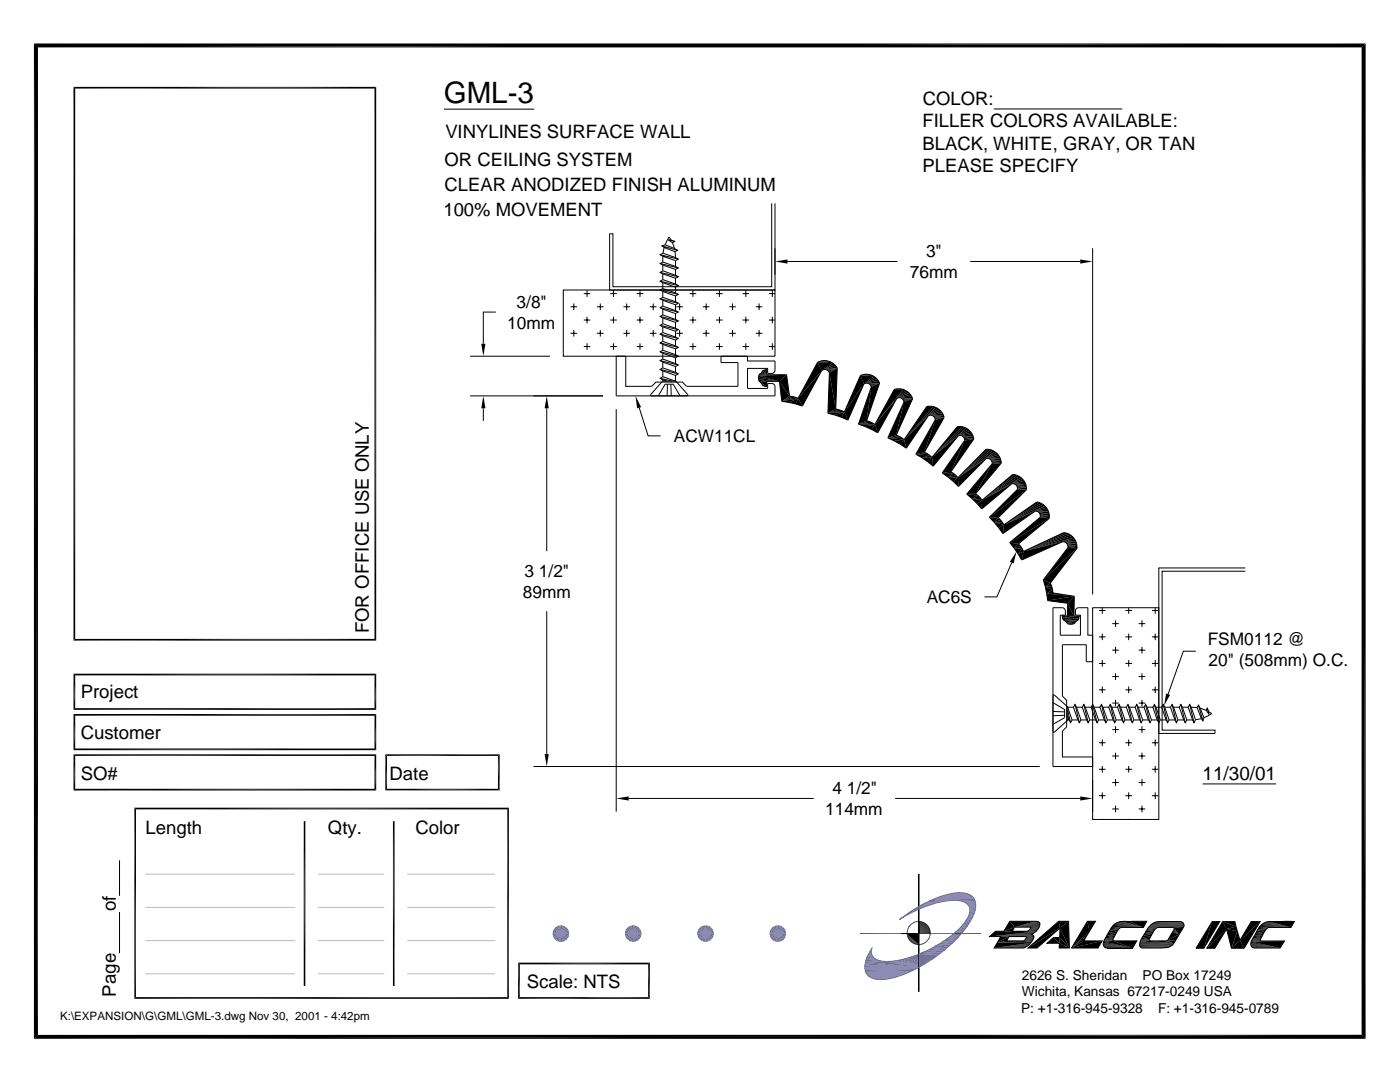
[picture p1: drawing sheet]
<svg xmlns="http://www.w3.org/2000/svg" width="279mm" height="216mm" viewBox="0 0 279 216" stroke-linecap="round" stroke-linejoin="round" font-family="sans-serif">
<defs><g id="words">
<text font-size="5.9" x="88.6" y="20.5">GML-3</text>
<text font-size="3.8" x="240" y="155.6">11/30/01</text>
<g font-size="3.7">
<text x="184.2" y="21">COLOR:</text>
<text x="88.9" y="27.6">VINYLINES SURFACE WALL</text>
<text x="184.1" y="25.4">FILLER COLORS AVAILABLE:</text>
<text x="184.1" y="29.8">BLACK, WHITE, GRAY, OR TAN</text>
<text x="88.7" y="33.1">OR CEILING SYSTEM</text>
<text x="184.1" y="34.3">PLEASE SPECIFY</text>
<text x="88.7" y="38">CLEAR ANODIZED FINISH ALUMINUM</text>
<text x="88.5" y="43">100% MOVEMENT</text>
<text x="73.6" y="126.4" transform="rotate(-90 73.6 126.4)">FOR OFFICE USE ONLY</text>
<text x="16.1" y="139.3">Project</text>
<text x="16.1" y="147.4">Customer</text>
<text x="16.1" y="155.6">SO#</text>
<text x="77.7" y="155.6">Date</text>
<text x="29" y="166.3">Length</text>
<text x="65.4" y="166.3">Qty.</text>
<text x="82.9" y="166.3">Color</text>
<text x="23.1" y="181.9" transform="rotate(-90 23.1 181.9)">of</text>
<text x="105.1" y="197.2">Scale: NTS</text>
<text x="23.1" y="198.8" transform="rotate(-90 23.1 198.8)">Page</text>
</g>
<g font-size="3.5">
<text x="184.8" y="51.3">3&quot;</text>
<text x="181.6" y="55.5">76mm</text>
<text x="101.2" y="65.6">10mm</text>
<text x="103.1" y="61.4">3/8&quot;</text>
<text x="134.5" y="88.2">ACW11CL</text>
<text x="104.4" y="119.3">89mm</text>
<text x="104.7" y="115.1">3 1/2&quot;</text>
<text x="185" y="120.3">AC6S</text>
<text x="241" y="128.7">FSM0112 @</text>
<text x="241.2" y="132.9">20&quot; (508mm) O.C.</text>
<text x="166.1" y="158.5">4 1/2&quot;</text>
<text x="164.7" y="162.6">114mm</text>
</g>
<g font-size="2.7">
<text x="203.9" y="195.5">2626 S. Sheridan</text>
<text x="228" y="195.5">PO Box 17249</text>
<text x="203.8" y="202.1">P: +1-316-945-9328</text>
<text x="204" y="198.8">Wichita, Kansas 67217-0249 USA</text>
<text x="231.1" y="202.1">F: +1-316-945-0789</text>
</g>
<text font-size="2.3" x="12" y="203.6">K:\EXPANSION\G\GML\GML-3.dwg Nov 30, 2001 - 4:42pm</text>
</g></defs>
<g fill="#000">
<path d="M6.8 8.7h265.7l-264.9 .8zM7.6 9.5l264.9-.8-.8 .8zM271.7 9.5l.8 197.8-.8-.8zM271.7 9.5l.8-.8v198.6zM154.7 52.2l2.5-.4v.8zM215.6 51.8l2.5 .4-2.5 .4zM96.1 68.6h.8l-.4 2.5zM151.4 75.4l4.2 .7-4.2-.4zM151.4 75.7l1.6 .4h-1.5zM151.4 75l4.2 1.1-4.2-.7zM151.5 76.1h1.5l-1.2 .2zM151.6 74.6l1.4 .2-1.6 .2z"/>
<path d="M151.8 76.3l1.2 .8zM151.6 74.6l.2-.1 1.2 .3zM152 76.6l1 .5-.8-.2zM152 74.3l1 .5-1.2-.3zM152.2 74l.8 .8-1-.5zM152.2 76.9l.8 .2zM152.2 74l.4-.2 .4 1zM151.8 76.3l1.2-.2v1zM152.6 73.8l.4-.1v1.1zM155.6 76.1l2 3-1.6 1zM151.4 75l5.6-.2-1.4 1.3zM155.6 76.1l1.4-1.3 .6 4.3z"/>
<path d="M156 80.1l1.6-1h.6zM156 80.1l2.2-1 .5 .2zM156 80.1l2.7-.8 .6 .2zM156 80.1l3.3-.6-1.9 .8zM157.4 80.3l1.9-.8-.5 1.1zM159.3 79.5l.8 1.5-1.3-.4zM163.2 72.3l3 .2-2.2 1.5zM163.2 72.3l.8 1.7-4.7 5.5zM164 74l-3.9 7-.8-1.5zM163.6 72.1l.4-.1 1.4 .1zM164 72h.9zM164 72l1.4 .1z"/>
<path d="M165.5 74.4l1.3 7.2-1.6 .9zM164.2 73.8l2-1.3 .3 .2zM164 74l2.2-1.5zM164.4 73.7l2.1-1 .3 .4zM164.2 73.8l2.3-1.1zM164.6 73.7l2.2-.6 .3 .3zM164.4 73.7l2.4-.6zM165.1 73.9l2-.5-1.8 .6zM165.3 74l1.8-.6-1.7 .8zM165.4 74.2l1.7-.8-1.6 1zM165.5 74.4l1.6-1-.3 8.2zM171.7 74.9l2.6 .2-1.9 1.5z"/>
<path d="M171.7 74.9l.7 1.7-3.9 5.6zM172.4 76.6l-3.2 7.2-.7-1.6zM172.2 74.8l1.3-.1zM172.6 74.7h.9zM172.2 74.8l1.3-.1 .4 .2zM173.9 77.2l-.9 6.7-1.7 .7zM172.4 76.6l1.9-1.5 .4 .2zM172.6 76.5l2.1-1.2 .3 .3zM172.4 76.6l2.3-1.3zM172.8 76.5l2.2-.9 .3 .4zM172.6 76.5l2.4-.9zM173.7 76.8l1.9-.4-1.8 .6z"/>
<path d="M173.8 77l1.8-.6-1.7 .8zM173.9 77.2l1.7-.8-2.6 7.5zM178.5 77.7h1.8l-5.7 7zM178.5 77.7l1.3-.1zM179 79.5l-3.8 6.9-.6-1.7zM178.9 77.6h.9zM178.5 77.7l1.3-.1 .5 .1zM180.3 77.7l.4 .2-1.7 1.6zM180.3 77.7l-1.3 1.8-4.4 5.2zM179 79.5l1.7-1.6 .4 .2zM179 79.5l2.1-1.4 .3 .3zM179.2 79.4l2.2-1 .3 .4z"/>
<path d="M179 79.5l2.4-1.1zM179.5 79.4l2.2-.6 .3 .3zM179.2 79.4l2.5-.6zM180.3 79.8l1.8-.2-1.7 .4zM180.4 80l1.7-.4-1.7 .6zM180.4 80.2l1.7-.6-3.2 7.2zM96.5 79l.4 2.5h-.8zM109.1 79l.4 2.5h-.8zM126.8 79l1.2 2.2-.8 .3zM165.2 82.5l1.6-.9 .6 .1zM165.2 82.5l2.2-.8 .6 .2zM165.2 82.5l2.8-.6 .5 .3z"/>
<path d="M165.2 82.5l3.3-.3-1.9 .6zM166.6 82.8l1.9-.6-.6 1.1zM168.5 82.2l.7 1.6-1.3-.5zM171.3 84.6l3.3 .1-1.9 .4zM171.3 84.6l1.7-.7 .5 .2zM171.3 84.6l2.2-.5 .6 .3zM172.7 85.1l1.9-.4-.7 1zM174.6 84.7l.6 1.7-1.3-.7zM177.2 87.4l3.2 .3-1.9 .3zM177.2 87.4l1.7-.6 .5 .3zM180.4 80.2l-1.5 6.6-1.7 .6zM178.5 88l1.9-.3-.7 .9z"/>
<path d="M180.4 87.7l.5 1.7-1.2-.8zM182.8 90.6l2.7 .3-1.5 .4zM185 81.1h1.3l-5.9 6.6zM180.4 87.7l4.9-4.8-4.4 6.5zM185 81.1h.8zM184 91.3l1.5-.4 .5 .4zM185 81.1h1.3zM184 91.3h2l-.9 .8zM186 91.3l.2 1.7-1.1-.9zM186.3 81.1l.4 .2-6.3 6.4zM186.6 83.8l-2.1 6.4-1.7 .4zM186.7 81.3l.4 .2-1.8 1.4z"/>
<path d="M186.7 81.3l-1.4 1.6-4.9 4.8zM185.3 82.9l1.8-1.4 .4 .3zM185.3 82.9l2.2-1.1 .3 .3zM185.8 82.8l2-.7 .3 .3zM185.5 82.9l2.3-.8zM185.3 82.9l2.5-.8zM188 94.4l2.3 .1-1.1 .7zM186.5 83.3h1.9l-1.8 .2zM186.6 83.5l1.8-.2-1.8 .5zM186.6 83.8l1.8-.5-3.9 6.9zM189.2 95.2l2 .1-.9 .8zM189.2 95.2l1.1-.7 .5 .3z"/>
<path d="M189.2 95.2l1.6-.4 .4 .5zM191.1 85.1h.9l-6 6.2zM190.3 96.1l.9-.8 .1 1.8zM186 91.3l5.3-4.3-5.1 6zM191.1 85.1h.9zM192 85.1l.4 .2-6.4 6zM192.4 87.4l2 .2h-1.9zM186 91.3l6.4-6 .4 .1zM192.5 87.9l-2.7 6.2-1.8 .3zM191.3 87l1.5-1.6 .4 .3zM186 91.3l6.8-5.9-1.5 1.6zM192.9 98.6l2.3 .3-1.2 .6z"/>
<path d="M191.3 87l1.9-1.3 .3 .3zM191.3 87l2.2-1 .3 .3zM191.5 86.9l2.3-.6 .3 .4zM191.3 87l2.5-.7zM194 99.5l2 .3-1 .7zM192.5 87.6h1.9l-1.9 .3zM192.5 87.9l1.9-.3-4.6 6.5zM194 99.5l1.2-.6 .4 .4zM194 99.5l1.6-.2 .4 .5zM195 100.5l1-.7-.1 1.8zM191.2 95.3l5.6-3.8-5.5 5.6zM196.8 89.6l.5 .1-6.1 5.6z"/>
<path d="M191.2 95.3l6.1-5.6h.4zM191.2 95.3l6.5-5.6 .4 .2zM197.8 91.9h2l-1.8 .2zM198 92.1l1.8 .3-1.8-.1zM198 92.6l-3.3 5.9-1.8 .1zM198 92.3l1.8 .1-1.8 .2zM191.2 95.3l6.9-5.4 .4 .2zM196.8 91.5l1.7-1.4 .4 .3zM191.2 95.3l7.3-5.2-1.7 1.4zM196.8 91.5l2.1-1.1 .3 .3zM197 91.5l2.2-.8 .3 .4zM196.8 91.5l2.4-.8z"/>
<path d="M198 92.1l1.8-.2v.5zM198 92.6l1.8-.2-5.1 6.1zM196 99.8l6-3.3-6.1 5.1zM196 99.8l6.1-5.1h.5zM196 99.8l6.6-5.1 .4 .2zM202.9 97l2 .2h-1.9zM196 99.8l7-4.9 .4 .2zM197.4 103.2l5.6-5.5h1.9zM203 97.2h1.9l-1.8 .3zM203.1 97.5l1.8 .2h-1.9zM196 99.8l7.4-4.7 .4 .2zM202 96.5l1.8-1.2 .3 .3z"/>
<path d="M196 99.8l7.8-4.5-1.8 1.2zM202 96.5l2.1-.9 .3 .4zM202.2 96.5l2.2-.5 .2 .4zM202 96.5l2.4-.5zM203.1 97.5l1.8-.3v.5zM197.4 103.2l7.5-5.5-5.7 5.6zM197.4 103.2l1.8 .1-.8 .9zM198.4 104.2l2 .5-1.1 .6zM199.2 103.3l.5 .4-1.3 .5zM198.4 104.2l1.3-.5 .3 .5zM198.4 104.2h1.6l.4 .5zM199.3 105.3l1.1-.6-.2 1.8z"/>
<path d="M201.5 108.3l1.7 .2-.8 .9zM202.9 110l-.6 2.4-.8-.3zM202.4 109.4l1.6 .1-.8 1zM202.4 109.4l.8-.9 .5 .5zM202.4 109.4l1.3-.4 .3 .5zM204 109.5l.3 .5-1.1 .5zM203.2 110.5l1.1-.5-.4 1.7zM200.4 104.7l6.2-2.7-6.4 4.5zM200.4 104.7l6.5-4.5 .5 .1zM200.4 104.7l7-4.4 .4 .1zM207.4 102.4l2 .1-1.9 .1zM207.5 102.6l1.9 .4-1.8-.2z"/>
<path d="M201.5 108.3l6.1-5 1.8 .1zM207.6 102.8l1.8 .2h-1.8zM207.6 103l1.8 .4-1.8-.1zM200.4 104.7l7.4-4.3 .4 .3zM200.4 104.7l7.8-4 .3 .3zM208.2 115.7l1.4 .7-1 .7zM206.6 102l1.9-1 .3 .3zM200.4 104.7l8.1-3.7-1.9 1zM208.6 117.1l1.5 .5-1.2 .8zM206.6 102l2.2-.7 .3 .4zM208.9 118.4l5.5 .6-5.3 .8zM207.5 102.6l1.9-.1v.5z"/>
<path d="M201.5 108.3l7.9-4.9-6.2 5.1zM207.6 103h1.8v.4zM208.6 117.1l1-.7 .3 .6zM208.6 117.1l1.3-.1 .2 .6zM208.9 118.4l1.2-.8v.7zM208.9 118.4l1.2-.1 4.3 .7zM204.3 110l7.8-1.9-8.2 3.6zM204.3 110l8-3.7h.4zM204.3 110l8.4-3.7 .5 .2zM212.9 108.4l2 .1-1.9 .1zM213 108.6l1.9 .3h-1.8zM213.1 109.3l1.8 .1-6.7 6.3z"/>
<path d="M213.1 108.9h1.8l-1.8 .2zM213.1 109.1l1.8 .3-1.8-.1zM204.3 110l8.9-3.5 .4 .2zM204.3 110l9.3-3.3 .3 .3zM204.3 110l9.6-3 .3 .3zM212.1 108.1l2.1-.8 .3 .4zM204.3 110l9.9-2.7-2.1 .8zM209.1 119.8l5.3-.8-1.3 1.4zM214.4 119l-.1 3.9-1.2-2.5zM213 108.6l1.9-.1v.4zM213.1 109.1l1.8-.2v.5zM208.2 115.7l6.7-6.3-5.3 7z"/>
<path d="M212 122.9h1l-1 .4zM212.8 124.1l1.7 .3h-1.5zM213 124.4l1.1 .1zM213.1 120.4l1.2 2.5h-1.3zM213.4 124.5h.7zM213 124.4h1.5l-.4 .1zM212.8 124.1h1.8l-.1 .3zM212 123.3l3.4-.4-.1 .5zM232.7 138.4l.8 .2-1.2 2.2zM108.7 150.5h.8l-.4 2.5zM123 159.3l2.5-.4v.8zM215.6 158.9l2.5 .4-2.5 .4z"/>
<path d="M6.8 8.7l.8 197.8-.8 .8zM6.8 8.7l.8 .8v197zM6.8 207.3l.8-.8h264.1zM6.8 207.3l264.9-.8 .8 .8z"/>
</g>
<g fill="none" stroke="#000" stroke-width=".2">
<path d="M88.6 21.8h18M198.3 21.7h25.7M112.4 57.9h42.3v13.2h-42.3zM112.4 58.6h.1M116.5 58.6h1.3M117.2 57.9v1.3M121.8 58.6h1.3M122.4 57.9v1.3M127.1 58.6h1.3M127.7 57.9v1.3M131.7 50.8l3.7 .9M131.7 54.4l3.7 .8"/>
<path d="M131.7 52.6l3.7 .9M131.7 59.6l3.7 .9M131.7 57.9l3.7 .8M131.7 56.1l3.7 .9M132.1 49.1l3.1 .9M132.3 54.7l2.5 .8v1.2M132.3 54l3.1 1.2-.6 .3M132.3 54l-.6 .4 .6 .3M132.3 52.9l2.5 .9v1.1M132.3 52.3l3.1 1.2-.6 .3M132.3 52.3l-.6 .3 .6 .3M132.3 59.9l2.5 .9v1.2"/>
<path d="M132.3 59.3l3.1 1.2-.6 .3M132.3 59.3l-.6 .3 .6 .3M132.3 58.2l2.5 .9v1.1M132.3 57.6l3.1 1.1-.6 .4M132.3 57.6l-.6 .3 .6 .3M132.3 56.4l2.5 .9v1.1M132.3 55.8l3.1 1.2-.6 .3M132.3 55.8l-.6 .3 .6 .3M132.3 52.9v1.1M132.3 54.7v1.1M132.3 56.4v1.2M132.3 58.2v1.1"/>
<path d="M132.3 59.9v1.2M132.3 51.1v1.2M132.3 50.5l3.1 1.2-.6 .3M132.3 50.5l-.6 .3 .6 .3 2.5 .9M132.5 49.4l-.2 1.1M132.5 49.4l2.2 .8M132.7 48.9l2.5 1.1-.5 .2M132.7 48.9l-.6 .2 .4 .3M133.5 47.9h.4l.7 .3-.4 .2zM133.5 47.9l1.1 .3M133.9 47.9l-.4-.6-.8 1.6M134.2 48.4l.4 1.2"/>
<path d="M134.7 50.2l.1 1.2M134.8 52v1.2M137.6 58.6h1.3M138.3 57.9v1.3M142.9 58.6h1.3M143.6 57.9v1.3M148.2 58.6h1.3M148.8 57.9v1.3M153.5 58.6h1.2M154 40.6v16.6h-31.7v-10.5h-.6v11.2h33v-17.3M154.1 57.9v1.3M154.7 49.6v5.2"/>
<path d="M157.2 52.2h21.9M193.6 52.2h22M218.1 49.5v69.1M93.8 71.1h16M93.8 79h26.6M99 62.3h-2.5v6.3M112.4 63.9h.1M112.4 69.2h.1M113.9 61.2h1.3M113.9 66.5h1.3M114.5 60.6v1.3M114.5 65.8v1.4"/>
<path d="M116.5 63.9h1.3M116.5 69.2h1.3M117.2 63.2v1.3M117.2 68.5v1.3M119.1 61.2h1.4M119.1 66.5h1.4M119.8 60.6v1.3M119.8 65.8v1.4M121.8 63.9h1.3M121.8 69.2h1.3M122.4 63.2v1.3M122.4 68.5v1.3"/>
<path d="M123 71.1h1.9v6h5.2l.8-.9h5.3l.8 .9h10.3v-4.8h-3.4v-1.2h5.3v.9h5.5l-.1 2.1-.4 .4h-1v-1h-4v4h4v-1h1l.4 .5 .1 2h-31.7zM124.4 61.2h1.3M124.4 66.5h1.3M125.1 60.6v1.3M125.1 65.8v1.4M127.1 63.9h1.3M127.1 69.2h1.3M127.7 63.2v1.3M127.7 68.5v1.3M129.7 61.2h1.3M129.7 66.5h1.3M130 79l-.1-.3 2.3-2.6h2.7l2.3 2.6-.1 .3"/>
<path d="M130.4 60.6v1.3M130.4 65.8v1.4M131.4 79l1.3-2.3h1.6l1.4 2.3M131.7 75.5l2.4 .6M131.7 70.2l3.7 .9M131.7 63.1l3.7 .9M131.7 61.4l3.7 .9M131.7 68.4l3.7 .9M131.7 66.7l3.7 .8M131.7 64.9l3.7 .9M131.7 73.7l3.7 .9M131.7 71.9l3.7 .9"/>
<path d="M132.3 76.1v-.3l.8 .3M132.3 74l2.5 .9v1.2l-2.5-.9-.6 .3 .6 .3M132.3 70.5l2.5 .9v1.1M132.3 69.9l3.1 1.2-.6 .3M132.3 69.9l-.6 .3 .6 .3M132.3 63.5l2.5 .8v1.2M132.3 62.8l3.1 1.2-.6 .3M132.3 62.8l-.6 .3 .6 .4M132.3 61.7l2.5 .9v1.1M132.3 61.1l3.1 1.2-.6 .3M132.3 61.1l-.6 .3 .6 .3M132.3 68.7l2.5 .9v1.2"/>
<path d="M132.3 68.1l3.1 1.2-.6 .3M132.3 68.1l-.6 .3 .6 .3M132.3 67l2.5 .9v1.1M132.3 66.4l3.1 1.1-.6 .4M132.3 66.4l-.6 .3 .6 .3M132.3 65.2l2.5 .9v1.1M132.3 64.6l3.1 1.2-.6 .3M132.3 64.6l-.6 .3 .6 .3M132.3 73.4l3.1 1.2-.6 .3M132.3 73.4l-.6 .3 .6 .3M132.3 72.3l2.5 .8v1.2M132.3 71.6l3.1 1.2-.6 .3"/>
<path d="M132.3 71.6l-.6 .3 .6 .4M132.3 61.7v1.1M132.3 63.5v1.1M132.3 65.2v1.2M132.3 67v1.1M132.3 68.7v1.2M132.3 70.5v1.1M132.3 72.3v1.1M132.3 74v1.2M133.2 76.7l-.1 2.3M133.9 76.7l.1 2.3M135 61.2h1.3"/>
<path d="M135 66.5h1.3M135.6 60.6v1.3M135.6 65.8v1.4M137.6 63.9h1.3M137.6 69.2h1.3M138.3 63.2v1.3M138.3 68.5v1.3M140.3 61.2h1.3M140.3 66.5h1.3M140.9 60.6v1.3M140.9 65.8v1.4M142.9 63.9h1.3"/>
<path d="M142.9 69.2h1.3M143.6 63.2v1.3M143.6 68.5v1.3M145.5 61.2h1.4M145.5 66.5h1.4M146.2 60.6v1.3M146.2 65.8v1.4M148.2 63.9h1.3M148.2 69.2h1.3M148.8 63.2v1.3M148.8 68.5v1.3M150.8 61.2h1.3"/>
<path d="M150.8 66.5h1.3M151.4 74.9h5.6M151.5 60.6v1.3M151.5 65.8v1.4M151.6 74.6a1.37 1.37 0 0 0 .4 2l.2 .3 .8 .2v-1h2.6l.4 4 2.8 .5 1.3 .4 3.9-7a.97 .97 0 0 1 1.5 .4l-.3 8.1 1.4 .3 2.6 1 3.2-7.2a.96 .96 0 0 1 1.5 .6l-2.6 7.4 1.4 .5 2.5 1.3 3.8-6.9a.95 .95 0 0 1 1.4 .7l-3.2 7.2 2.5 1.2 1.2 .8 4.4-6.5a.96 .96 0 0 1 1.3 .9l-3.8 6.8 1.2 .7 2.2 1.7 5.1-6a.91 .91 0 0 1 1.2 .9l-4.5 6.5 2.3 1.7 1 1 5.5-5.6a.96 .96 0 0 1 1.2 1.1l-5.1 6 1.1 .9 1.9 2.1 6.1-5.1a.96 .96 0 0 1 1 1.2l-5.6 5.5 1 1 1.8 2.3 6.4-4.5a.95 .95 0 0 1 1 1.3l-6.1 5 .9 1.1 1.5 2.3 8.2-3.6a.97 .97 0 0 1 1 1.2l-4.9 6.4 .4 1.4 .5 2.7 4 .6-.1 2.5h-1l.2 .8 .3 .2a1.38 1.38 0 0 0 2 .5M151.6 74.6l.2-.1a1.11 1.11 0 0 1 1.2-.8v1.1h4l.6 4.3 1.7 .4 3.9-7.2a2.96 2.96 0 0 1 3.9 1.1l-.3 8.2 1.7 .6 3.2-7.3a2.89 2.89 0 0 1 3.8 1.5M151.6 74.6h.1M153.5 63.9h1.2M153.5 69.2h1.2M154.1 63.2v1.3M154.1 68.5v1.3M163.2 72.2h2.6"/>
<path d="M163.6 72.1h2.2M171.7 74.8h2.2M172.8 76.4h2.8M173.1 76.5h2.5M175.6 76.4l-2.6 7.5 1.6 .8 3.9-7a2.97 2.97 0 0 1 3.6 1.8M179.7 79.5h2.4M179.9 79.5h2.2M182.1 79.5l-3.2 7.3 1.5 .9 4.6-6.6a2.93 2.93 0 0 1 3.4 2.2l-3.9 6.9 1.5 1.1 5.1-6.2a2.95 2.95 0 0 1 3.3 2.5l-4.6 6.5 1 .7 .4 .5 5.6-5.7M96.5 81.5v2.5M109.1 81.5v28.5M123 81.6v80.4M127.6 81.4l1.7 5.6h2.5"/>
<path d="M185.8 82.9h2.5M186.4 83.2h2M191.5 86.8h2.6M192 87.1h2.2M196.8 89.6a2.93 2.93 0 0 1 3 2.8l-5.1 6.1 1.3 1.3 6.1-5.1M197 91.5h2.6M202.1 94.7a2.93 2.93 0 0 1 2.8 3l-5.7 5.6 1.2 1.4 6.5-4.5M202.6 96.7h2.2M201.9 112.3l-3 6.8h-2.4M206.6 102h2.7M206.9 100.2a2.96 2.96 0 0 1 2.5 3.2l-6.2 5.1 1.1 1.5 8-3.7a2.94 2.94 0 0 1 2.6 3.1l-5.3 7 .3 .6 .2 1.3 4.3 .7-.1 3.9h1.1l-.3 .9M207.1 102.1h2.2"/>
<path d="M212.1 108.1h2.6M248.5 113.3h-17.2v33h11.2v-.6h-10.6v-31.7h16.6M109.1 122v28.5M210.1 121.3h2.1l.4 .4v1h-1v4h4v-4h-1l.1-1 .4-.4h2v5.4h1v5.3h-1.3v-3.3h-4.8v10.2l.9 .8v5.3l-.9 .9v5.1h6.1v2h-8zM210.1 138.8l.3-.1 2.7 2.4v2.6l-2.7 2.4-.3-.1M212.2 123.8h2.9M212.5 123.8h2.6M214.5 124.4h.1M215.1 123.8l-.5 .3-.1 .3M218.1 121.3h13.2v42.2h-13.2zM219.3 137.6h1.3M219.3 132.4h1.3"/>
<path d="M219.3 127.1h1.3M219.3 121.8h1.3M220 121.3v1.2M220 126.4v1.3M220 131.7v1.3M220 137v1.3M222 135h1.3M222 129.7h1.3M222 124.4h1.3M222.6 123.8v1.3M222.6 129.1v1.3M222.6 134.3v1.4"/>
<path d="M222.6 139.6v1.3M224.6 137.6h1.3M224.6 132.4h1.3M224.6 127.1h1.3M224.6 121.8h1.3M225.3 121.3v1.2M225.3 126.4v1.3M225.3 131.7v1.3M225.3 137v1.3M227.2 135h1.4M227.2 129.7h1.4M227.2 124.4h1.4"/>
<path d="M227.9 123.8v1.3M227.9 129.1v1.3M227.9 134.3v1.4M227.9 139.6v1.3M229.9 137.6h1.3M229.9 132.4h1.3M229.9 127.1h1.3M229.9 121.8h1.3M230.5 121.3v1.2M230.5 126.4v1.3M230.5 131.7v1.3M230.5 137v1.3"/>
<path d="M238.7 129.9h-2.5l-3.1 8.6M106.5 153h101M125.5 159.3h36.9M178.6 159.3h37M210.1 140.2l2.4 1.4v1.6l-2.4 1.3M210.1 142h2.4M212.5 142.7l-2.4 .1M213.1 142.9l.3 .8h-.3M213.1 141.8l.6 2.4M213.4 143.7l.3 .5 .3-.5-.9-2.6h1.1l.9 2.6M214 143.7h1.1M214.2 141.1l.3-.5 1.2 3.1"/>
<path d="M214.5 140.6l.9 3.6M214.8 141.1h1.2l.9 2.6M215.1 143.7l.3 .5 .3-.5M215.7 143.7h1.2M216 141.1l.3-.5 1.2 3.1M216.3 140.6l.9 3.6M216.6 141.1h1.2l.8 2.6M216.9 143.7l.3 .5 .3-.5M217.5 143.7h1.1M217.8 141.1l.3-.5 1.1 3.1M218.1 155.6v6.4M218.1 140.6l.8 3.6"/>
<path d="M218.4 141.1h1.1l.9 2.6M218.6 143.7l.3 .5 .3-.5M219.2 143.7h1.2M219.3 158.8h1.3M219.3 153.5h1.3M219.3 148.2h1.3M219.5 141.1l.3-.5 1.2 3.1M219.8 140.6l.9 3.6M220 147.6v1.3M220 152.8v1.4M220 158.1v1.3M220.1 141.1h1.2l.9 2.6"/>
<path d="M220.4 143.7l.3 .5 .3-.5M221 143.7h1.2M221.3 141.1l.3-.5 1.2 3.1M221.6 140.6l.9 3.6M221.9 141.1h1.1l.9 2.6M222 156.1h1.3M222 150.9h1.3M222 145.6h1.3M222 140.3h1.3M222.2 143.7l.3 .5 .3-.5M222.6 144.9v1.3M222.6 150.2v1.3"/>
<path d="M222.6 155.5v1.3M222.8 143.7h1.1M223 141.1l.3-.5 1.2 3.1M223.3 140.6l.9 3.6M223.6 141.1h1.2l.9 2.6M223.9 143.7l.3 .5 .3-.5M224.5 143.7h1.2M224.6 158.8h1.3M224.6 153.5h1.3M224.6 148.2h1.3M224.8 141.1l.3-.5 1.2 3.1M225.1 140.6l.9 3.6"/>
<path d="M225.3 147.6v1.3M225.3 152.8v1.4M225.3 158.1v1.3M225.4 141.1h1.1l.9 2.6M225.7 143.7l.3 .5 .3-.5M226.3 143.7h1.1M226.5 141.1l.4-.5 1.1 3.1M226.9 140.6l.8 3.6M227.2 141.1h1.1l.9 2.6M227.2 156.1h1.4M227.2 150.9h1.4M227.2 145.6h1.4"/>
<path d="M227.2 140.3h1.4M227.4 143.7l.3 .5 .3-.5M227.9 144.9v1.3M227.9 150.2v1.3M227.9 155.5v1.3M228 143.7h1.2M228.3 141.1l.3-.5 1.2 3.1M228.6 140.6l.9 3.6M228.9 141.1h1.2l.8 2.6M229.2 143.7l.3 .5 .3-.5M229.8 143.7h1.1M229.9 158.8h1.3"/>
<path d="M229.9 153.5h1.3M229.9 148.2h1.3M230.1 141.1l.3-.5 1.2 3.1M230.4 140.6l.9 3.6M230.5 147.6v1.3M230.5 152.8v1.4M230.5 158.1v1.3M230.7 141.1h1.1l.9 2.6M230.9 143.7l.4 .5 .3-.5M231.6 143.7h1.1M231.8 141.1l.3-.5 1.2 3.1M232.1 140.6l.9 3.6"/>
<path d="M232.5 141.1h1.1l.9 2.6M232.7 143.7l.3 .5 .3-.5M233.3 143.7h1.2M233.6 141.1l.3-.5 1.2 3.1M233.9 140.6l.9 3.6M234.2 141.1h1.2l.8 2.6M234.5 143.7l.3 .5 .3-.5M235.1 143.7h1.1M235.4 141.1l.3-.5 1.2 3.1M235.7 140.6l.8 3.6M236 141.1h1.1M236.2 143.7l.3 .5 .4-.5"/>
<path d="M237.1 141.1l.9 2.6h-1.1M237.1 141.1l.3-.5 1.2 3M237.4 140.6l.9 3.6M237.7 141.1l1.2 .1M238.6 143.6l-.3 .6-.3-.5M238.9 141.2l.3-.5 1.1 2.5M238.9 141.2l.9 2.2M239.2 140.7l.9 3.1M239.5 141.3l1.2 .4M239.8 143.4l-1.2 .2M240 156.4h14.7M240.3 143.2l-.2 .6-.3-.4"/>
<path d="M240.9 141.3l.3 .7v.5l-.5-.8zM240.9 141.3l.3 1.2M241.2 142l.6 .4-1.5 .8M220 163.4v.1M222 161.4h1.3M222.6 160.8v1.3M225.3 163.4v.1M227.2 161.4h1.4M227.9 160.8v1.3M230.5 163.4v.1"/>
</g>
<path d="M163.2 72.3h3M173.3 76.5h2.3M191.8 87h2.4M202.4 96.7h2.4M212.7 108.4h2.2M212.8 124h2" fill="none" stroke="#000" stroke-width=".23"/>
<path d="M197.7 91.8h2.1M212.5 124h2.3" fill="none" stroke="#000" stroke-width=".25"/>
<path d="M182.8 90.4h2.2M186 83.1h2.4M197 91.3h2.6M206.6 101.9h2.7M212.3 108.3h2.6M212 123.5h3.3M212 123.1h3.4M212.2 123.6h3.1" fill="none" stroke="#000" stroke-width=".4"/>
<path d="M164.9 73.6h2.2M179.5 79.4h2.6M185.8 82.7h2.5M186 83.1h2.4M191.8 86.9h2.4M192.3 87.4h2.1M202.2 96.6h2.6M202.8 97h2.1M212 123.1h2.3" fill="none" stroke="#000" stroke-width=".42"/>
<g fill="none" stroke="#000" stroke-width=".34">
<path d="M14.7 17.5h60.4M14.8 17.3v110.5M74.9 17.3v110.5M164.6 73.6h2.5M207.3 102.4h2.1M212.5 108.3h2.4M14.7 127.7h60.4M14.7 134.6h60.4M14.8 134.4v7.2M74.9 134.4v7.2M14.7 141.5h60.4M14.7 157.6h60.4"/>
<path d="M14.7 149.5h60.4M14.7 142.6h60.4M14.8 142.5v7.2M14.8 150.5v7.2M74.9 142.5v7.2M74.9 150.5v7.2M26.8 161.3h74.8M26.8 199.1h74.8M103.4 199.1h26.3M103.4 192.3h26.3M103.6 192.1v7.2M129.5 192.1v7.2"/>
</g>
<path d="M172.8 76.2h2.8M192.3 87.4h2.1M197.5 91.7h2.3M202.8 97h2.1M207.3 102.3h2.1M212.1 107.9h2.6M212.3 108.3h2.6" fill="none" stroke="#000" stroke-width=".44"/>
<path d="M151.4 75.9h4.2M173.5 76.6h2.1M192.9 98.7h2.3M197.5 91.8h2.3" fill="none" stroke="#000" stroke-width=".38"/>
<path d="M186.2 83.1h2.2M202.2 96.6h2.6" fill="none" stroke="#000" stroke-width=".3"/>
<path d="M171.3 84.5h3.3M177.2 87.2h2.8M188 94.3h2.3M14.7 150.7h60.4M27 161.2v38.1M60.8 163.9v32.8M78.6 163.9v32.8M101.4 161.2v38.1" fill="none" stroke="#000" stroke-width=".32"/>
<path d="M177.2 87.5h3.2M182.8 90.7h2.7" fill="none" stroke="#000" stroke-width=".36"/>
<path d="M171.7 75h2.6M179.5 79.5h2.6M180.1 79.7h2" fill="none" stroke="#000" stroke-width=".21"/>
<g fill="#5c5cb8">
<path d="M111.9 186.3l1.7-.4v.4z"/>
<path d="M111.9 186.3l1.5-.7 .2 .3z"/>
<path d="M111.9 186.3l1.3-1 .2 .3z"/>
<path d="M113 185l.2 .3-1.3 1z"/>
<path d="M112.6 184.8l.4 .2-1.1 1.3z"/>
<path d="M112.3 184.7l.3 .1-.7 1.5z"/>
<path d="M111.9 184.6l.4 .1-.4 1.6z"/>
<path d="M111.6 184.7l.3-.1v1.7z"/>
<path d="M111.2 184.8l.4-.1 .3 1.6z"/>
<path d="M110.9 185l.3-.2 .7 1.5z"/>
<path d="M110.6 185.3l.3-.3 1 1.3z"/>
<path d="M110.6 185.3l1.3 1-1.5-.7z"/>
<path d="M110.4 185.6l1.5 .7-1.6-.4z"/>
<path d="M110.3 185.9l1.6 .4h-1.6z"/>
<path d="M110.3 186.3h1.6l-1.6 .4z"/>
<path d="M110.3 186.7l1.6-.4-1.5 .7z"/>
<path d="M110.4 187l1.5-.7-1.3 1z"/>
<path d="M110.6 187.3l1.3-1-1 1.3z"/>
<path d="M111.9 186.3l-.7 1.5-.3-.2z"/>
<path d="M111.9 186.3l-.3 1.6-.4-.1z"/>
<path d="M111.9 186.3v1.6h-.3z"/>
<path d="M111.9 186.3l.4 1.6h-.4z"/>
<path d="M111.9 186.3l.7 1.5-.3 .1z"/>
<path d="M111.9 186.3l1.1 1.3-.4 .2z"/>
<path d="M111.9 186.3l1.3 1-.2 .3z"/>
<path d="M111.9 186.3l1.5 .7-.2 .3z"/>
<path d="M111.9 186.3l1.7 .4-.2 .3z"/>
<path d="M111.9 186.3h1.7v.4z"/>
<path d="M140.8 186.3l1.6-.4 .1 .4z"/>
<path d="M140.8 186.3l1.5-.7 .1 .3z"/>
<path d="M140.8 186.3l1.3-1 .2 .3z"/>
<path d="M141.8 185l.3 .3-1.3 1z"/>
<path d="M141.5 184.8l.3 .2-1 1.3z"/>
<path d="M141.2 184.7l.3 .1-.7 1.5z"/>
<path d="M140.8 184.6l.4 .1-.4 1.6z"/>
<path d="M140.4 184.7l.4-.1v1.7z"/>
<path d="M140.1 184.8l.3-.1 .4 1.6z"/>
<path d="M139.8 185l.3-.2 .7 1.5z"/>
<path d="M139.5 185.3l.3-.3 1 1.3z"/>
<path d="M139.5 185.3l1.3 1-1.5-.7z"/>
<path d="M139.3 185.6l1.5 .7-1.6-.4z"/>
<path d="M139.2 185.9l1.6 .4h-1.7z"/>
<path d="M139.1 186.3h1.7l-1.6 .4z"/>
<path d="M139.2 186.7l1.6-.4-1.5 .7z"/>
<path d="M139.3 187l1.5-.7-1.3 1z"/>
<path d="M139.5 187.3l1.3-1-1 1.3z"/>
<path d="M140.8 186.3l-.7 1.5-.3-.2z"/>
<path d="M140.8 186.3l-.4 1.6-.3-.1z"/>
<path d="M140.8 186.3v1.6h-.4z"/>
<path d="M140.8 186.3l.4 1.6h-.4z"/>
<path d="M140.8 186.3l.7 1.5-.3 .1z"/>
<path d="M140.8 186.3l1 1.3-.3 .2z"/>
<path d="M140.8 186.3l1.3 1-.3 .3z"/>
<path d="M140.8 186.3l1.5 .7-.2 .3z"/>
<path d="M140.8 186.3l1.6 .4-.1 .3z"/>
<path d="M140.8 186.3h1.7l-.1 .4z"/>
<path d="M126.4 186.3l1.6-.4v.4z"/>
<path d="M126.4 186.3l1.5-.7 .1 .3z"/>
<path d="M126.4 186.3l1.3-1 .2 .3z"/>
<path d="M127.4 185l.3 .3-1.3 1z"/>
<path d="M127.1 184.8l.3 .2-1 1.3z"/>
<path d="M126.7 184.7l.4 .1-.7 1.5z"/>
<path d="M126.4 184.6l.3 .1-.3 1.6z"/>
<path d="M126 184.7l.4-.1v1.7z"/>
<path d="M125.6 184.8l.4-.1 .4 1.6z"/>
<path d="M125.3 185l.3-.2 .8 1.5z"/>
<path d="M125.1 185.3l.2-.3 1.1 1.3z"/>
<path d="M125.1 185.3l1.3 1-1.5-.7z"/>
<path d="M124.9 185.6l1.5 .7-1.6-.4z"/>
<path d="M124.8 185.9l1.6 .4h-1.7z"/>
<path d="M124.7 186.3h1.7l-1.6 .4z"/>
<path d="M124.8 186.7l1.6-.4-1.5 .7z"/>
<path d="M124.9 187l1.5-.7-1.3 1z"/>
<path d="M125.1 187.3l1.3-1-1.1 1.3z"/>
<path d="M126.4 186.3l-.8 1.5-.3-.2z"/>
<path d="M126.4 186.3l-.4 1.6-.4-.1z"/>
<path d="M126.4 186.3v1.6h-.4z"/>
<path d="M126.4 186.3l.3 1.6h-.3z"/>
<path d="M126.4 186.3l.7 1.5-.4 .1z"/>
<path d="M126.4 186.3l1 1.3-.3 .2z"/>
<path d="M126.4 186.3l1.3 1-.3 .3z"/>
<path d="M126.4 186.3l1.5 .7-.2 .3z"/>
<path d="M126.4 186.3l1.6 .4-.1 .3z"/>
<path d="M126.4 186.3h1.6v.4z"/>
<path d="M155.2 186.3l1.6-.4 .1 .4z"/>
<path d="M155.2 186.3l1.5-.7 .1 .3z"/>
<path d="M155.2 186.3l1.3-1 .2 .3z"/>
<path d="M156.3 185l.2 .3-1.3 1z"/>
<path d="M156 184.8l.3 .2-1.1 1.3z"/>
<path d="M155.6 184.7l.4 .1-.8 1.5z"/>
<path d="M155.2 184.6l.4 .1-.4 1.6z"/>
<path d="M154.9 184.7l.3-.1v1.7z"/>
<path d="M154.5 184.8l.4-.1 .3 1.6z"/>
<path d="M154.2 185l.3-.2 .7 1.5z"/>
<path d="M153.9 185.3l.3-.3 1 1.3z"/>
<path d="M153.9 185.3l1.3 1-1.5-.7z"/>
<path d="M153.7 185.6l1.5 .7-1.6-.4z"/>
<path d="M153.6 185.9l1.6 .4h-1.6z"/>
<path d="M153.6 186.3h1.6l-1.6 .4z"/>
<path d="M153.6 186.7l1.6-.4-1.5 .7z"/>
<path d="M153.7 187l1.5-.7-1.3 1z"/>
<path d="M153.9 187.3l1.3-1-1 1.3z"/>
<path d="M155.2 186.3l-.7 1.5-.3-.2z"/>
<path d="M155.2 186.3l-.3 1.6-.4-.1z"/>
<path d="M155.2 186.3v1.6h-.3z"/>
<path d="M155.2 186.3l.4 1.6h-.4z"/>
<path d="M155.2 186.3l.8 1.5-.4 .1z"/>
<path d="M155.2 186.3l1.1 1.3-.3 .2z"/>
<path d="M155.2 186.3l1.3 1-.2 .3z"/>
<path d="M155.2 186.3l1.5 .7-.2 .3z"/>
<path d="M155.2 186.3l1.6 .4-.1 .3z"/>
<path d="M155.2 186.3h1.7l-.1 .4z"/>
</g>
<path d="M76.9 150.7h22.8M76.9 157.6h22.8M199.1 187.9h6.8M221.9 184.9h6.3M251.4 184.9h6.2" fill="none" stroke="#000" stroke-width=".32"/>
<path d="M77.1 150.5v7.2M99.5 150.5v7.2M197.5 186.7h8.7M249.7 189h5.8" fill="none" stroke="#000" stroke-width=".34"/>
<g fill="none" stroke="#000" stroke-width=".2">
<path d="M183.3 174.5h.1v23.3h-.1zM183.4 174.5v6.4M183.3 183.9h.1M183.3 188.5h.1M183.4 181.4v7.1M183.4 190.4v7.4M197.5 186.9l1.2-1.1h1.6l1.2-2h5.3a.68 .68 0 0 1 .7 .4 .68 .68 0 0 1-.1 .8l-.6 .9-.9 .5 .1 .1a.71 .71 0 0 1 0 1.2l-.7 .9-1.1 .6h-5.8l1.3-2.3zM197.5 186.8h8.8M198.4 189.1h6.2M198.7 185.8h8.1M200.3 185.8h4.6M201.4 186.9h3.4a.66 .66 0 0 1-.5 .8h-3.4z"/>
<path d="M202.5 184.9h5M204.5 189.1l-6.1 .1M220.4 189.1h5.6M220.6 189.1h5.4M221.8 185.1h2.1M221.9 185h6.3M222.2 187.7h4.7M225.3 183.9h3.6M227.4 188.8h6.4M227.4 188.7h6.6M227.4 188.5h6.7M227.5 188.2h6.8"/>
<path d="M227.5 188.8h6.1M227.7 189.1h5.4M227.7 189h5.6M227.8 189.1h4.6M229.2 185.1h2.1M229.2 185h7.1M229.4 184.8h6.9M229.6 184.7h6.7M229.6 184.6h6.7M229.8 184.4h6.5M230 184.4h6.3M230 184.2h6.2"/>
<path d="M230.2 184.2h6M230.2 184.1h5.9M230.4 184h5.6M230.6 184h5.3M230.7 183.9h5.1M231 183.9h4.8M233.4 189h-5.8M233.5 188.9h-6M244 183.9h2.4l1.1 3.7 2.2-3.7h1.8l-3.2 5.3h-2.5l-1-3.8-2.4 3.8h-1.5zM249.7 187.8h6.6M249.9 189.1h5.6M250.1 189.1h5.4"/>
<path d="M251.2 185.1h2.1M251.4 185h6.2M251.7 184.6a2.5 2.5 0 0 1 2-.7h4.6l-.7 1.2h-4.4a4.2 4.2 0 0 0-1.6 2.6l4.7 .1-.8 1.4h-4.8a.91 .91 0 0 1-1-.4 .91 .91 0 0 1 .1-1.1l1.4-2.5zM253.3 183.9h5M253.5 183.9h4.8"/>
</g>
<g fill="#000">
<path d="M183.3 188.4l.1 .1zM183.3 188.5l.1 1.9h-.1zM183.3 186.3h.1zM183.3 180.9l.1 .5-.1 .1zM183.3 188.5h.1v1.9zM183.3 180.9h.1v.5zM197.5 186.9l1.2-1.1 8.1 .1zM199.1 188.1l6.6 .1-7.3 1zM199.7 186.9h1.7l-2.3 1.2zM199.1 188.1l2.3-1.2-.5 .8zM201.5 183.8h5.2l-4.2 1.2zM201.5 183.8l1 1.2-2.2 .8z"/>
<path d="M200.3 185.8l2.2-.8-.5 .8zM202.5 185l4.3-1.2zM204.3 187.7l1.6 .2zM204.3 187.7h1.7zM204.6 187.5l1.5 .1h-1.7zM204.7 187.3l1.5 .1-1.6 .1zM204.8 186.9l1.5 .1h-1.5zM204.8 187.2l1.5 .1h-1.6zM204.8 187h1.5l-1.5 .2zM205 185.8l1.8 .1zM198.4 189.2l6.8-.6zM205.1 185.8l.2-.1 1.5 .2z"/>
<path d="M198.4 189.2l6.9-.6zM198.4 189.2l7.1-.8-.2 .2zM205.5 185.5h1.6l-1.8 .2zM198.4 189.2l7.2-.9-.1 .1zM205.6 185.3l1.6 .1-1.7 .1zM205.7 185.2l1.6 .1h-1.7zM205.7 185h1.7l-1.7 .2zM198.4 189.2l7.3-1-.1 .1zM197.5 186.9l8.5-.4zM204.3 187.7h1.7l-.1 .2zM204.4 187.6h1.7l-.1 .1zM204.6 187.5l1.6-.1-.1 .2z"/>
<path d="M197.5 186.9l8.7-.7-.3 .2zM204.7 187.3h1.6l-.1 .1zM204.8 187.2l1.5-.1v.2zM204.8 187.2l1.5-.2v.1zM204.8 186.9l1.5-.1v.2zM197.5 186.9l9-.8-.3 .1zM197.5 186.9l9.1-1zM197.5 186.9l9.3-1zM204.9 185.8l1.9 .1zM202.5 185l4.5-1.1zM205.3 185.7l1.7-.1-.2 .3zM202.5 185l4.6-1.1z"/>
<path d="M205.3 185.7l1.8-.2-.1 .1zM202.5 185l4.7-1.1zM205.5 185.5l1.7-.1-.1 .1zM202.5 185l4.8-1zM205.6 185.3h1.7l-.1 .1zM202.5 185l4.9-1zM205.7 185.2l1.6-.1v.2zM205.7 185.2l1.7-.2-.1 .1zM202.5 185l5-.9zM205.5 185l2-.1zM205.6 185l1.9-.1zM205.7 185l1.8-.1-.1 .1z"/>
<path d="M202.5 185l5-.9v.1zM202.5 185l5-.6v.2zM202.5 185l5-.8v.2zM209 188.2l1.2-1.1 1.2 1.1zM211.3 183.8h2l-1.8 1.4zM205.1 189.2l6.2-5.4 .2 1.4zM211.4 188.2l2 1h-2zM210.2 187.1h1.3l-.1 1.1zM211.5 187.1l1.9 2.1-2-1zM205.1 189.2l6.4-4-4.5 4zM211.5 185.2l1.9 4-1.9-2.1zM211.5 185.2l1.8-1.4 .1 5.4z"/>
<path d="M213.8 189.2l2.5-1.5h3.7zM213.8 189.2l3.1-2.4-.6 .9zM217 183.8l.4 2-3.6 3.4zM213.8 189.2l3.6-3.4-.5 1zM217 183.8h1.6l-1.2 2zM213.8 189.2l6.2-1.5-.9 1.5zM220.2 188.5l5.8 .7-5.8-.6zM220.2 188.4l5.8 .8-5.8-.7zM220.2 188.3l5.8 .9-5.8-.8zM220.2 188.6l5.8 .6-5.7-.4zM220.2 188.1l5.8 1.1-5.8-.9zM220.3 187.9l5.7 1.3-5.8-1.1z"/>
<path d="M220.3 187.7h1.9l-1.9 .2zM220.4 187.5h1.7l-1.8 .2zM220.6 187.2l1.6 .1-1.8 .2zM220.6 189.1h.3zM220.9 186.7l1.5 .3-1.8 .2zM221.2 186.2h1.5l-1.8 .5zM221.5 185.7l1.4 .2-1.7 .3zM221.6 185.4h1.7l-1.8 .3zM221.8 185.2l1.6 .1-1.8 .1zM220.3 187.7l1.8-.1 .1 .1zM220.3 187.7l1.8-.2v.1zM220.3 187.9l1.9-.2 3.8 1.5z"/>
<path d="M220.4 187.5l1.8-.2-.1 .2zM222.1 184.7l.2-.1 5.9 .5zM220.6 187.2l1.8-.2-.2 .3zM222.3 184.6l.2-.2 5.7 .7zM220.9 186.7l1.6-.1-.1 .4zM222.5 184.4l.2-.2 5.5 .9zM220.9 186.7l1.8-.5-.2 .4zM222.7 184.2l.1-.1 5.4 1zM221.2 186.2l1.7-.3-.2 .3zM222.8 184.1l5.4 1zM221.5 185.7l1.6-.1-.2 .3zM222.9 184.1l.3-.1 5 1.1z"/>
<path d="M221.5 185.7l1.8-.3-.2 .2zM221.6 185.4l1.8-.1-.1 .1zM223.2 184l.3-.1 4.7 1.2zM221.8 185.2h1.7l-.1 .1zM221.8 185.2l1.9-.1zM223.5 183.9l4.7 1.2zM223.7 183.9h.3zM223.7 183.9h.3l4.2 1.2zM224 183.9h1.3zM224 183.9h1.3l2.9 1.2zM222.2 187.7h4.7l-.9 1.5zM227.7 187.5h1.6l-1.7 .2z"/>
<path d="M227.9 187.1l1.5 .3-1.7 .1zM228.2 186.7l1.5 .1-1.8 .3zM228.5 186.2l1.5 .1-1.8 .4zM228.7 185.7h1.6l-1.8 .5zM225.3 183.9l3.6-.1-.7 1.3zM228.9 185.5l1.5 .1-1.7 .1zM229.1 185.3l1.5 .1-1.7 .1zM229.2 185.1h1.9zM229.2 185.1h1.8l-1.9 .2zM227.6 187.7l1.8-.1zM227.6 187.7h1.8zM227.7 187.5l1.7-.1z"/>
<path d="M227.6 187.7h2zM229.4 187.7h.2zM227.5 187.9l2.1-.2 4.7 .6zM227.9 187.1l1.8-.3-.3 .6zM228.2 186.7l1.8-.4-.3 .5zM228.5 186.2l1.7-.3-.2 .4zM228.5 186.2l1.8-.5-.1 .2zM228.7 185.7l1.7-.1-.1 .1zM228.9 185.5l1.7-.1-.2 .2zM229.1 185.3h1.6l-.1 .1zM229.1 185.3l1.7-.1zM229.1 185.3l1.9-.2z"/>
<path d="M231.8 189.2l.2-.1zM232.7 187.7l1.6 .6zM232.9 187.7l.2-.1h1.5zM234 186l1.3 .5-2.2 1.1zM234.1 185.8l1.2 .7-1.3-.5zM234.1 185.1l.2 .1zM234.2 185.7l1.1 .8-1.2-.7zM232.5 187.7l1.8 .6zM232.3 187.7l2 .6zM229.8 187.7h2.5l2 .6zM229.6 187.7l4.7 .6zM234.3 185.5l1 1-1.1-.8z"/>
<path d="M234.3 185.5l1 1zM234.3 185.4l1 1.1zM234.3 185.2l1 1.3-1-1.1zM232.9 187.7l1.7-.1-.3 .7zM233.1 187.6l2.2-1.1-.7 1.1zM235.5 183.9h.3zM234 183.9h1.8zM234.3 185.2l2-.3-1 1.6zM241.9 183.9l-1.6 5.3h-1.6zM241.9 183.9h1.5l-3.1 5.3zM244 183.9l2.7 1-1.9 .5zM244 183.9l.8 1.5-3.9 3.8z"/>
<path d="M240.9 189.2l3.9-3.8-2.4 3.8zM244.8 185.4l2.1 .4-1.1 3.4zM244.8 185.4l1.9-.5 .2 .9zM244 183.9h2.4l.3 1zM246.9 185.8l.6 1.8-1.7 1.6zM245.8 189.2l1.7-1.6 .8 1.6zM249.6 188.4l5.9 .8-5.9-.7zM249.6 188.3l5.9 .9-5.9-.8zM249.6 188.5l5.9 .7-5.8-.5zM249.6 188.1l5.9 1.1-5.9-.9zM249.7 188.7l5.8 .5-5.8-.4zM249.7 187.9l5.8 1.3-5.9-1.1z"/>
<path d="M249.7 183.9h1.8l-4 3.7zM249.8 187.7h1.7l-1.8 .2zM249.9 187.5h1.6l-1.7 .2zM250 187.2l1.6 .1-1.7 .2zM250.2 189.1l.5 .1zM250.2 189.1l.3 .1zM250.3 186.7l1.5 .3-1.8 .2zM250.6 186.2l1.6 .1-1.9 .4zM250.9 185.7l1.4 .2-1.7 .3zM251.1 185.4l1.5 .2-1.7 .1zM251.2 185.2h1.7l-1.8 .2zM247.5 187.6l4-3.7-3.2 5.3z"/>
<path d="M249.8 187.7l1.7-.1v.1zM249.8 187.7l1.7-.2zM249.9 187.5l1.7-.2-.1 .2zM251.7 184.6l5.9 .5-6.1-.4zM250 187.2l1.8-.2-.2 .3zM251.7 184.6l.2-.2 5.7 .7zM250.3 186.7l1.7-.1-.2 .4zM251.9 184.4l.2-.2 5.5 .9zM250.3 186.7l1.9-.4-.2 .3zM252.1 184.2l5.5 .9zM250.6 186.2l1.7-.3-.1 .4zM252.3 184.2l5.3 .9z"/>
<path d="M250.9 185.7l1.7-.1-.3 .3zM252.4 184.1l.2-.1 5 1.1zM251.1 185.4h1.6l-.1 .2zM251.1 185.4l1.7-.1-.1 .1zM251.1 185.4l1.8-.2zM252.6 184l.4-.1 4.6 1.2zM251.2 185.2l1.8-.1zM251.2 185.2l1.9-.1zM253 183.9h.3zM253 183.9h.3l4.3 1.2zM249.7 187.9l6.6-.1-.8 1.4zM253.3 183.9h5l-.7 1.2z"/>
</g>
<path d="M220.4 189.1h5.6M221.8 185.1h2.1M227.4 188.4h6.9M227.5 187.8h2.1M229.4 184.8h6.9M249.7 187.8h2.1M249.8 189.1h5.7M251.2 185.1h2.1" fill="none" stroke="#000" stroke-width=".21"/>
<path d="M197.5 186.8h8.8M198.4 189h6.4M227.4 188.6h6.6" fill="none" stroke="#000" stroke-width=".25"/>
<path d="M220.3 189h5.7M234.1 185h2.2" fill="none" stroke="#000" stroke-width=".36"/>
<path d="M198.4 189h6.6M227.5 188.1h6.8" fill="none" stroke="#000" stroke-width=".38"/>
<path d="M198.4 188.9h6.7M202.5 184.8h5" fill="none" stroke="#000" stroke-width=".44"/>
<path d="M199.1 188h6.8" fill="none" stroke="#000" stroke-width=".28"/>
<path d="M197.5 186.7h8.6" fill="none" stroke="#000" stroke-width=".42"/>
<path d="M202.5 184.8h5" fill="none" stroke="#000" stroke-width=".3"/>
<g fill="#5c5cb8">
<path d="M175.1 195.4l.7 .1z"/>
<path d="M175.1 195.4h1.5z"/>
<path d="M175.8 195.5l.8-.1z"/>
<path d="M174.7 195.4h1.9z"/>
</g>
<g fill="none" stroke="#5c5cb8" stroke-width=".2">
<path d="M172.6 193.5h9.8M172.9 194.3h7.9M173 194.4h7.3M173 194.5h7.3M173.1 194.6h6.7M173.2 194.7h6.6M173.7 195h5.1M173.9 195.2h4.4M174.2 195.3h3.2M174.2 195.2h3.7M174.7 195.4h2.3M177.4 195.3h-2.9"/>
<path d="M179.3 194.9h-5.9"/>
</g>
<path d="M172.6 193.2h10.7M172.7 193.9h9.1M172.9 194.1h8.4M173 194.4h7.8" fill="none" stroke="#5c5cb8" stroke-width=".21"/>
<path d="M172.8 194.1h8.5M172.8 193.9h9" fill="none" stroke="#5c5cb8" stroke-width=".25"/>
<path d="M172.6 193.2h10.7M172.7 193.7h9.7" fill="none" stroke="#5c5cb8" stroke-width=".23"/>
<path d="M172.6 193.4h9.8" fill="none" stroke="#5c5cb8" stroke-width=".28"/>
<path d="M172.6 192.9h10.7M172.6 193.4h10.3" fill="none" stroke="#5c5cb8" stroke-width=".3"/>
<path d="M183.4 193l.6-.4z" fill="#5c5cb8"/>
<path d="M172.6 192.8h10.7" fill="none" stroke="#5c5cb8" stroke-width=".44"/>
<g fill="#5c5cb8">
<path d="M172.6 192.5l10.7 .6-10.7-.5z"/>
<path d="M172.7 192.2l10.6 .9-10.7-.6z"/>
<path d="M184 192.6l1.2-.6z"/>
<path d="M183.4 193l1.8-1z"/>
<path d="M172.7 191.9l10.6 1.2-10.6-.9z"/>
<path d="M172.7 191.9h4.3l6.3 1.2z"/>
</g>
<path d="M172.7 191.9h4.3" fill="none" stroke="#5c5cb8" stroke-width=".2"/>
<g fill="#5c5cb8">
<path d="M177 191.9l.7-.1 5.6 1.3z"/>
<path d="M177 191.9l.7-.1z"/>
</g>
<path d="M172.7 191.8l3.9 .1" fill="none" stroke="#5c5cb8" stroke-width=".2"/>
<g fill="#5c5cb8">
<path d="M177.7 191.8h.4l5.2 1.3z"/>
<path d="M178.1 191.8l.4-.1 4.8 1.4z"/>
</g>
<path d="M172.7 191.8h3.3" fill="none" stroke="#5c5cb8" stroke-width=".2"/>
<path d="M178.5 191.7h.4l4.4 1.4z" fill="#5c5cb8"/>
<path d="M172.7 191.8h3" fill="none" stroke="#5c5cb8" stroke-width=".23"/>
<g fill="#5c5cb8">
<path d="M178.9 191.7l.4-.1 4 1.5z"/>
<path d="M183.4 193l2.3-1.4z"/>
</g>
<path d="M172.7 191.7h2.8" fill="none" stroke="#5c5cb8" stroke-width=".32"/>
<path d="M179.3 191.6l.4-.1 3.6 1.6z" fill="#5c5cb8"/>
<path d="M172.8 191.5h2.4" fill="none" stroke="#5c5cb8" stroke-width=".2"/>
<path d="M179.7 191.5l.4-.1 3.2 1.7z" fill="#5c5cb8"/>
<path d="M172.8 191.5h2.2" fill="none" stroke="#5c5cb8" stroke-width=".2"/>
<g fill="#5c5cb8">
<path d="M180.1 191.4l.5-.1 2.7 1.8z"/>
<path d="M173 191.3l1.8 .1-2 .2z"/>
<path d="M173 191.3h1.6l.2 .1z"/>
<path d="M183.4 193l2.9-1.8z"/>
<path d="M180.6 191.3l.4-.1 2.3 1.9z"/>
<path d="M173 191.3l1.4-.2 .2 .2z"/>
<path d="M173 191.3l1.4-.2z"/>
<path d="M181 191.2l.5-.1 1.8 2z"/>
<path d="M173 191.3l1.3-.2z"/>
<path d="M173.1 190.9l1.2 .1-1.3 .3z"/>
<path d="M181.5 191.1l.5-.2 1.3 2.2z"/>
<path d="M183.4 193l3.4-2.1z"/>
<path d="M173.1 190.9l1.1-.1 .1 .2z"/>
<path d="M182 190.9l.5-.2 .8 2.4z"/>
<path d="M173.2 190.6l1 .2-1.1 .1z"/>
<path d="M173.2 190.6h.9l.1 .2z"/>
<path d="M182.5 190.7l.5-.1 .3 2.5z"/>
<path d="M183.4 193l3.9-2.5z"/>
</g>
<path d="M183.1 190.4v2.7" fill="none" stroke="#5c5cb8" stroke-width=".34"/>
<g fill="#5c5cb8">
<path d="M173.2 190.6l.8-.2 .1 .2z"/>
<path d="M183.4 190.4l3.9 .1-3.9 2.5z"/>
<path d="M173.4 190.3l.6 .1-.8 .2z"/>
<path d="M173.4 190.3h.5l.1 .1z"/>
</g>
<path d="M183.4 190.3h3.9" fill="none" stroke="#5c5cb8" stroke-width=".32"/>
<path d="M173.4 190.3l.5-.2v.2z" fill="#5c5cb8"/>
<path d="M183.9 190.3h4" fill="none" stroke="#5c5cb8" stroke-width=".4"/>
<g fill="#5c5cb8">
<path d="M173.6 189.9l.3 .2-.5 .2z"/>
<path d="M173.6 189.9h.3v.2z"/>
<path d="M173.6 189.9l.3-.2v.2z"/>
</g>
<path d="M183.9 189.9h4" fill="none" stroke="#5c5cb8" stroke-width=".44"/>
<path d="M185 189.9h3.4" fill="none" stroke="#5c5cb8" stroke-width=".4"/>
<g fill="#5c5cb8">
<path d="M173.8 189.6l.1 .1-.3 .2z"/>
<path d="M173.8 189.6h.1v.1z"/>
<path d="M173.8 189.6l.2-.2z"/>
<path d="M174 189.3l-.2 .3z"/>
</g>
<path d="M185 189.5h3.8" fill="none" stroke="#5c5cb8" stroke-width=".44"/>
<path d="M185 189.7l.9-.5 2.9 .1z" fill="#5c5cb8"/>
<path d="M185.9 189h3.4" fill="none" stroke="#5c5cb8" stroke-width=".42"/>
<path d="M185.9 189.2l1-.5 2.4 .1z" fill="#5c5cb8"/>
<path d="M186.9 188.6h2.9M188.2 187.8h2.4M189 187.4h2.1" fill="none" stroke="#5c5cb8" stroke-width=".4"/>
<path d="M186.9 188.5h2.9" fill="none" stroke="#5c5cb8" stroke-width=".25"/>
<path d="M187.3 188.3h2.5M187.8 188h2.4M189 187.1h2.1" fill="none" stroke="#5c5cb8" stroke-width=".3"/>
<path d="M187.8 188.2h2.4" fill="none" stroke="#5c5cb8" stroke-width=".42"/>
<path d="M188.2 187.7h2.4" fill="none" stroke="#5c5cb8" stroke-width=".28"/>
<path d="M188.6 187.4h2" fill="none" stroke="#5c5cb8" stroke-width=".32"/>
<g fill="#5c5cb8">
<path d="M189.5 187l2-.2-.4 .4z"/>
<path d="M189.5 187l.3-.3 1.7 .1z"/>
<path d="M189.8 186.7l.4-.3 1.3 .4z"/>
<path d="M190.2 186.4l.1-.1h1.6z"/>
<path d="M190.2 186.4l1.7-.1-.4 .5z"/>
<path d="M190.3 186.3l.2-.2 1.4 .2z"/>
<path d="M190.5 186.1l1.7-.2-.3 .4z"/>
<path d="M190.5 186.1l.4-.3 1.3 .1z"/>
<path d="M190.9 185.8l.3-.3 1 .4z"/>
<path d="M191.2 185.5h1.3l-.3 .4z"/>
<path d="M191.2 185.5l.3-.2 1 .2z"/>
<path d="M191.5 185.3l1.3-.2-.3 .4z"/>
<path d="M191.8 185l1 .1-1.3 .2z"/>
<path d="M191.8 185l1.3-.3-.3 .4z"/>
<path d="M192 184.7h1.1l-1.3 .3z"/>
<path d="M192.3 184.4l.8 .3h-1.1z"/>
<path d="M192.3 184.4l1.1-.1-.3 .4z"/>
<path d="M192.5 184.1l.9 .2-1.1 .1z"/>
<path d="M192.5 184.1l1.1-.2-.2 .4z"/>
<path d="M192.7 183.8l.9 .1-1.1 .2z"/>
<path d="M192.9 183.5l.7 .4-.9-.1z"/>
<path d="M192.9 183.5h.9l-.2 .4z"/>
<path d="M193 183.3l.8 .2h-.9z"/>
<path d="M193 183.3l1-.2-.2 .4z"/>
<path d="M179.5 183.5l.7-.4z"/>
<path d="M193.2 183l.8 .1-1 .2z"/>
<path d="M193.2 183l1-.2-.2 .3z"/>
<path d="M180 183.1l.5-.4z"/>
<path d="M193.3 182.7l.9 .1-1 .2z"/>
<path d="M180.2 183.1l.3-.4 .5-.1z"/>
<path d="M193.4 182.5l.8 .3-.9-.1z"/>
<path d="M193.4 182.5l1-.1-.2 .4z"/>
<path d="M180.5 182.7l.6-.3-.1 .2z"/>
<path d="M193.5 182.2l.9 .2-1 .1z"/>
<path d="M181.1 182.4l.6-.2-.7 .4z"/>
<path d="M193.5 182.2l1-.2-.1 .4z"/>
<path d="M181.1 182.4l1-.4z"/>
<path d="M193.5 182h1l-1 .2z"/>
<path d="M181.1 182.4l.5-.4h.5z"/>
<path d="M193.5 181.8l1 .2h-1z"/>
<path d="M193.5 181.8h1v.2z"/>
<path d="M181.6 182l.9-.2-.4 .2z"/>
<path d="M193.5 181.7l1 .1h-1z"/>
<path d="M193.5 181.7h1.1l-.1 .1z"/>
<path d="M181.6 182l.6-.4 .3 .2z"/>
<path d="M193.5 181.5l1.1 .2h-1.1z"/>
<path d="M182.2 181.6l1.1-.1-.8 .3z"/>
<path d="M193.5 181.5l1.2-.2-.1 .4z"/>
<path d="M193.5 181.3h1.2l-1.2 .2z"/>
<path d="M182.2 181.6l.5-.3 .6 .2z"/>
<path d="M193.5 181.1l1.2 .2h-1.2z"/>
<path d="M193.5 181.1l1.2-.1v.3z"/>
<path d="M182.7 181.3l.6-.4v.6z"/>
<path d="M193.4 180.9l1.3 .1-1.2 .1z"/>
<path d="M183.4 180.9l1.1 .1-.5 .1z"/>
<path d="M183.4 180.9l.6 .2-.5 .3z"/>
<path d="M183.4 180.9l.1 .5h-.1z"/>
<path d="M193.4 180.9l1.3-.1v.2z"/>
<path d="M183.4 180.9l1.6-.1-.5 .2z"/>
<path d="M193.4 180.9l1.3-.2v.1z"/>
<path d="M193.3 180.7h1.4l-1.3 .2z"/>
</g>
<path d="M183.4 180.7h2.1" fill="none" stroke="#5c5cb8" stroke-width=".25"/>
<path d="M193.2 180.6l1.5 .1h-1.4z" fill="#5c5cb8"/>
<path d="M183.9 180.5h2" fill="none" stroke="#5c5cb8" stroke-width=".2"/>
<g fill="#5c5cb8">
<path d="M193.1 180.5l1.6 .2z"/>
<path d="M193.1 180.5l1.6-.1v.3z"/>
<path d="M193 180.4h1.7z"/>
</g>
<path d="M183.9 180.5h2.5" fill="none" stroke="#5c5cb8" stroke-width=".3"/>
<g fill="#5c5cb8">
<path d="M193 180.4l1.7-.1v.1z"/>
<path d="M192.9 180.3h1.8l-1.7 .1z"/>
</g>
<path d="M184.4 180.2h2.5" fill="none" stroke="#5c5cb8" stroke-width=".2"/>
<path d="M192.9 180.3l1.8-.2v.2z" fill="#5c5cb8"/>
<path d="M185 180h3.2M185.5 179.8h3.5M185.5 179.8h3.9M185.5 179.7h4.3M190.8 179.7h3.8M191.7 179.8h2.9M192 179.9h2.6M192.2 180h2.5M192.2 179.9h2.5M185 180h2.8M192.5 180.1h2.2M192.7 180.2h2" fill="none" stroke="#5c5cb8" stroke-width=".2"/>
<path d="M184.4 180.2h2.9" fill="none" stroke="#5c5cb8" stroke-width=".23"/>
<path d="M185 179.9h3.6M184.4 180.2h2.9" fill="none" stroke="#5c5cb8" stroke-width=".25"/>
<path d="M185 179.9h3.6" fill="none" stroke="#5c5cb8" stroke-width=".28"/>
<path d="M189.8 179.7l.7-.1z" fill="#5c5cb8"/>
<g fill="none" stroke="#5c5cb8" stroke-width=".2">
<path d="M185.5 179.7h9.1M186 179.6h8.5M186.5 179.3h7.9M186.5 179.2h7.9M187 179.2h7.4M187 179.1h7.3M187 179h7.2M187.5 178.9h6.6M188 178.7h5.9M188.5 178.6h5.2M189 178.4h4.4M189.5 178.3h3.7"/>
<path d="M189.9 178.3h3M190.3 178.2h2.3"/>
</g>
<path d="M185.5 179.7h5M186 179.4h8.4M190.5 179.7h4.1" fill="none" stroke="#5c5cb8" stroke-width=".23"/>
<path d="M186 179.5h8.5" fill="none" stroke="#5c5cb8" stroke-width=".25"/>
<g fill="#5c5cb8">
<path d="M190.3 178.2h1.9z"/>
<path d="M190.7 178.2h1.5z"/>
<path d="M191.2 178.1h.7z"/>
<path d="M191.2 178.1l1 .1z"/>
</g>
<g fill="none" stroke="#000" stroke-width=".2">
<path d="M7.2 9.1h264.9v197.8h-264.9zM23.9 171.7v7.1M23.9 182v8.2M171.6 186.3h24.2M181 186.3h2.3M183.3 186.3v3.6M183.3 183.9l.1 2.4v-2.4M183.3 190.4v2.7M183.4 183.9v2.4M183.4 190.4v2.6M183.4 186.2h2.3M183.5 183.9v2.4"/>
<path d="M202.5 185h3.1l.1 .1-.7 .7h-3zM205.1 189.2l6.2-5.4h2l.1 5.4h-2v-1h-2.4l1.2-1.1h1.3v-1.9l-4.5 4zM217 183.8h1.6l-2.3 3.9h3.7l-.9 1.5h-5.3zM222.1 184.7a2.86 2.86 0 0 1 2.1-.9h4.7l-.7 1.3h-4.4a4 4 0 0 0-1.7 2.6h4.8l-.9 1.5h-4.7a.91 .91 0 0 1-1-.4 .91 .91 0 0 1 0-1.1zM229.8 184.5l.9-.5 .5-.1h4.4l.5 .2 .2 .8-2.3 3.7a2.85 2.85 0 0 1-2.2 .6l-3.8-.1a.69 .69 0 0 1-.5-1l1.2-2.4zM230.6 185.3l.7-.2h2.8a.54 .54 0 0 1-.1 .9l-.9 1.6-.3 .1h-3.3l-.2-.2zM241.9 183.9h1.5l-3.1 5.3h-1.6z"/>
</g>
<path d="M179.5 183.5a24 24 0 0 1 11.7-5.4 3.1 3.1 0 0 1 3.3 1.5 4.4 4.4 0 0 1-.7 3.9 28.3 28.3 0 0 1-13 10.7 10.1 10.1 0 0 1-6.6 1 2.47 2.47 0 0 1-1.5-3.3l.5-1.3 .8-1.3a1.97 1.97 0 0 0 2 2.5 17.3 17.3 0 0 0 9-2.1 19.1 19.1 0 0 0 8-6.4 2.11 2.11 0 0 0-.3-3.2 7.6 7.6 0 0 0-5.4 0l-3.3 1-1.9 .9z" fill="none" stroke="#5c5cb8" stroke-width=".2"/>
<g fill="#000">
<path d="M181 186.1l.1 .1h-.1zM181 186.2l.1 .2h-.1zM181 185.9l.1 .2h-.1zM181 186.4l.2 .1h-.2zM181 185.8l.1 .1h-.1zM181 186.5l.2 .1-.2 .1zM181 185.7l.2 .1h-.2zM181 186.7l.2 .1h-.1zM181.1 185.5l.1 .2h-.2zM181.1 186.8l.2 .1-.2 .1zM181.1 186.4l2.2 2.1zM181.1 186.5l2.2 2z"/>
<path d="M181.1 185.4l.1 .1h-.1zM181.1 187h.2l-.1 .1zM181.1 186.7l2.2 1.8zM181 186.1h.1v.1zM181 186.2l.1 .2zM181 185.9h.1v.2zM181 186.4h.1l.1 .1zM181.1 186.8l2.2 1.7zM181.2 185.2l.1 .2h-.2zM181 185.8h.2l-.1 .1zM181 186.5h.2v.1zM181.2 187.1l.2 .1-.2 .1z"/>
<path d="M181 185.7h.2v.1zM181 186.7l.2-.1v.2zM181.2 187l2.1 1.5zM181.1 185.5l.1 .2zM181.1 186.8l.2 .1zM181.2 185.1l.1 .2-.1-.1zM181.2 187.3h.2l-.1 .1zM181.2 187.1l2.1 1.4zM181.1 185.4h.2l-.1 .1zM181.1 187l.2-.1v.1zM181.3 184.9l.1 .2h-.2zM181.3 187.4h.2l-.1 .1z"/>
<path d="M181.3 187.2l2 1.3zM181.2 185.2l.1 .1v.1zM181.2 187.1l.1-.1 .1 .2zM181.4 184.8v.2l-.1-.1zM181.2 185.1h.2l-.1 .2zM181.2 187.3l.2-.1v.1zM181.4 187.5h.2l-.1 .1zM181.4 187.3l1.9 1.2zM181.3 184.9l.1 .2zM181.3 187.4l.1-.1 .1 .1zM181.4 187.5l1.9 1zM181.5 184.7v.2l-.1-.1z"/>
<path d="M181.5 187.6h.2l-.1 .2zM181.4 184.8l.1 .1-.1 .1zM181.4 187.5h.2zM181.5 187.6l1.8 .9zM181.6 184.6v.2l-.1-.1zM181.6 187.8l.2-.1-.1 .2zM181.5 184.7l.1 .1-.1 .1zM181.5 187.6l.1-.1 .1 .1zM181.6 187.7l1.7 .8zM181.7 184.5v.2l-.1-.1zM181.7 187.9h.2l-.1 .1zM181.6 184.6l.1 .1-.1 .1z"/>
<path d="M181.7 187.6l.1 .1-.2 .1zM181.7 187.8l1.6 .7zM181.8 184.4v.2l-.1-.1zM181.8 188l.2-.1-.1 .2zM181.7 184.5l.1 .1-.1 .1zM181.8 187.7l.1 .2h-.2zM181.8 187.9l1.5 .6zM181.8 184.4v.2zM181.9 187.9h.1l-.2 .1zM181.8 184.4l.1-.1v.2zM181.9 188.1l.2-.1-.1 .2zM181.9 188l1.4 .5z"/>
<path d="M181.9 184.3l.1 .1-.1 .1zM182 187.9l.1 .1-.2 .1zM181.9 184.3l.1-.1v.2zM182 188.2l.2-.1v.1zM182.1 188.1l1.2 .4zM182 184.2v.2zM182.1 188l.1 .1-.2 .1zM182 184.2l.2-.1-.1 .2zM182.2 188.2h.2l-.1 .1zM182.2 188.2l1.1 .3zM182.2 184.1v.2h-.1zM182.2 188.1l.2 .1h-.2z"/>
<path d="M182.2 184.1l.1-.1-.1 .3zM182.3 188.3l.2-.1zM182.3 188.2l1 .3zM182.3 184l.1 .2-.2 .1zM182.4 188.2h.1l-.2 .1zM182.3 184h.1v.2zM182.4 188.4l.2-.1v.1zM182.5 188.3l.8 .2zM182.4 184l.1 .1-.1 .1zM182.5 188.2l.1 .1-.2 .1zM182.4 184l.2-.1-.1 .2zM182.6 188.4l.2-.1-.1 .2z"/>
<path d="M182.6 188.3l.7 .2zM182.6 183.9v.2h-.1zM182.6 188.3h.2l-.2 .1zM182.6 183.9h.1l-.1 .2zM182.7 188.5l.2-.2v.2zM182.7 188.4l.6 .1zM182.7 183.9l-.1 .2zM182.8 188.3h.1l-.2 .2zM182.7 183.9l.2-.1-.1 .2zM182.9 188.5l.1-.1v.1zM182.9 188.4l.4 .1zM182.9 183.8v.2h-.1z"/>
<path d="M182.9 188.3l.1 .1-.1 .1zM182.9 183.8h.1l-.1 .2zM183 188.5l.2-.1v.2zM183 183.8v.2h-.1zM183 188.4h.2l-.2 .1zM183 188.4l.3 .1zM183 183.8h.2l-.2 .2zM183.3 188.4v.2h-.1zM183.2 183.8v.2h-.2zM183.2 188.4h.1l-.1 .2zM183.3 183.8v.2h-.1zM183.2 183.8h.1l-.1 .2z"/>
<path d="M183.3 188.4h.2l-.2 .2zM183.5 188.4v.2h-.2zM181.1 186.4l2.2-.1v2.2zM183.3 190.4h.1v1.3zM183.4 191.7v1.3l-.1 .1zM183.5 183.8v.2h-.2zM183.3 183.8h.2l-.2 .2zM183.5 188.4h.1l-.1 .2zM183.6 188.4v.2h-.1zM183.6 183.8v.2h-.1zM183.6 188.4h.1l-.1 .2zM183.5 183.8h.1l-.1 .2z"/>
<path d="M183.7 188.4l.1 .1-.2 .1zM183.6 184l.2-.2zM183.7 188.4l.2-.1-.1 .2zM183.7 183.9h.2l-.5 2.4zM183.6 183.8h.2l-.2 .2zM183.9 188.3v.2h-.1zM183.7 184l.2-.1v.1zM183.9 188.3h.1l-.1 .2zM183.9 183.9l.1 .1-.6 2.3zM183.8 183.8l.1 .1-.2 .1zM184 188.3l.1 .1-.2 .1zM183.9 184l.2-.1z"/>
<path d="M184 188.3l.1-.1v.2zM184 184h.2l-.8 2.3zM183.9 183.9h.2l-.2 .1zM184.1 188.2l.1 .2h-.1zM184 184l.2-.1zM184.1 188.2h.2l-.1 .2zM184.2 184l.1 .1-.9 2.2zM184.1 183.9h.1l-.2 .1zM184.3 188.2v.1l-.1 .1zM184.1 184.1l.2-.1v.1zM184.3 188.2l.1-.1-.1 .2zM184.3 184.1h.1l-1 2.2z"/>
<path d="M184.2 183.9l.1 .1-.2 .1zM184.4 188.1l.1 .2h-.2zM184.3 184.1h.2l-.1 .1zM184.4 188.1l.1-.1v.3zM184.4 184.1l.2 .1-1.2 2.1zM184.3 184l.2 .1h-.2zM184.5 188l.1 .2-.1 .1zM184.4 184.2l.2-.1zM184.5 188h.1v.2zM184.6 184.2l.1 .1-1.3 2zM184.5 184.1h.1l-.2 .1zM184.6 188l.1 .1-.1 .1z"/>
<path d="M184.5 184.3l.2-.1-.1 .2zM184.6 188l.1-.1v.2zM184.7 184.3l.1 .1-1.4 1.9zM184.6 184.4l.2-.1-.1 .1zM184.6 184.1l.1 .1-.2 .1zM184.7 187.9l.1 .1-.1 .1zM184.8 187.8v.2l-.1-.1zM184.8 184.4l.1 .1-1.5 1.8zM184.7 184.4h.3l-.2 .1zM184.7 184.2l.1 .1-.2 .1zM184.8 187.8l.2 .1-.2 .1zM184.8 187.8l.2-.1v.2z"/>
<path d="M184.9 184.5l.1 .1-1.6 1.7zM184.8 184.5h.3l-.1 .1zM185 187.6l.1 .2-.1-.1zM184.8 184.3l.2 .1h-.3zM185 187.7l.1 .1-.1 .1zM185 184.6l.1 .1-1.7 1.6zM185 184.6h.2l-.2 .1zM185.1 187.5l.1 .2-.2-.1zM185 184.4l.1 .1h-.3zM185 187.6l.2 .1-.1 .1zM183.4 186.3l1.7-1.6 .1 .1zM185 184.7h.3l-.2 .1z"/>
<path d="M185.2 187.4l.1 .2-.2-.1zM185 184.6l.1-.1 .1 .1zM185.1 187.5l.2 .1-.1 .1zM185.1 184.8l.3 .1-.2 .1zM185.3 187.2l.1 .3-.2-.1zM183.4 186.3l1.8-1.5 .1 .1zM185 184.7l.2-.1 .1 .1zM185.2 187.4l.2 .1-.1 .1zM185.2 185h.2zM185.4 187.1v.2l-.1-.1zM183.4 186.3l1.9-1.4 .1 .1zM185.3 185.1h.2l-.1 .1z"/>
<path d="M185.1 184.8l.2-.1 .1 .2zM185.3 187.2l.1 .1v.2zM185.4 187l.1 .2zM183.4 186.3l2-1.3v.2zM185.4 185.2l.2 .1h-.2zM185.5 186.9l.1 .1h-.2zM183.4 186.3l2-1.1 .1 .1zM185.2 185l.2-.1v.1zM185.4 187.1l.1 .1-.1 .1zM185.4 185.3l.2 .1-.1 .1zM185.5 186.7l.1 .2zM183.4 186.3l2.1-1v.1z"/>
<path d="M185.5 185.5l.2 .1zM185.3 185.1l.1-.1 .1 .1zM185.4 187h.2l-.1 .2zM185.5 186.6l.2 .2-.2-.1zM185.5 185.6l.2 .1-.2 .1zM185.5 186.5l.2 .1zM183.4 186.3l2.1-.9 .1 .2zM185.5 185.8l.2 .1h-.2zM185.6 186.3l.1 .2h-.2zM185.6 186l.1 .2h-.1zM185.5 185.9l.2 .1h-.1zM185.4 185.2l.1-.1 .1 .2z"/>
<path d="M185.5 186.9l.1 .1zM185.6 186.2l.1 .1h-.1zM183.4 186.3l2.2-.7v.1zM185.4 185.3h.2v.1zM185.5 186.7l.2 .1-.1 .1zM183.4 186.3l2.2-.6v.2zM185.5 185.5l.1-.1 .1 .2zM185.5 186.6h.2v.2zM183.7 186.3l2-.1v.1zM185.5 185.6h.2v.1zM185.5 186.5h.2v.1zM185.5 185.8l.2-.1v.2z"/>
<path d="M185.6 186.3h.1v.2zM185.6 186h.1v.2zM185.5 185.9h.2v.1zM185.6 186.2h.1v.1z"/>
</g>
<path d="M183.4 186.2h2.3" fill="none" stroke="#000" stroke-width=".28"/>
<path d="M183.4 186.1h2.3" fill="none" stroke="#000" stroke-width=".4"/>
<path d="M183.6 183.9v2.4" fill="none" stroke="#000" stroke-width=".34"/>
<path d="M29 174.4h29.9M63.5 174.4h13.2M81.3 174.4h17.5M29 181.1h29.9M29 187.7h29.9M29 194.3h29.9M63.5 181.1h13.2M63.5 187.7h13.2M63.5 194.3h13.2M81.3 181.1h17.5M81.3 187.7h17.5M81.3 194.3h17.5" fill="none" stroke="#bababa" stroke-width=".2"/>
<use href="#words"/>
</svg>
